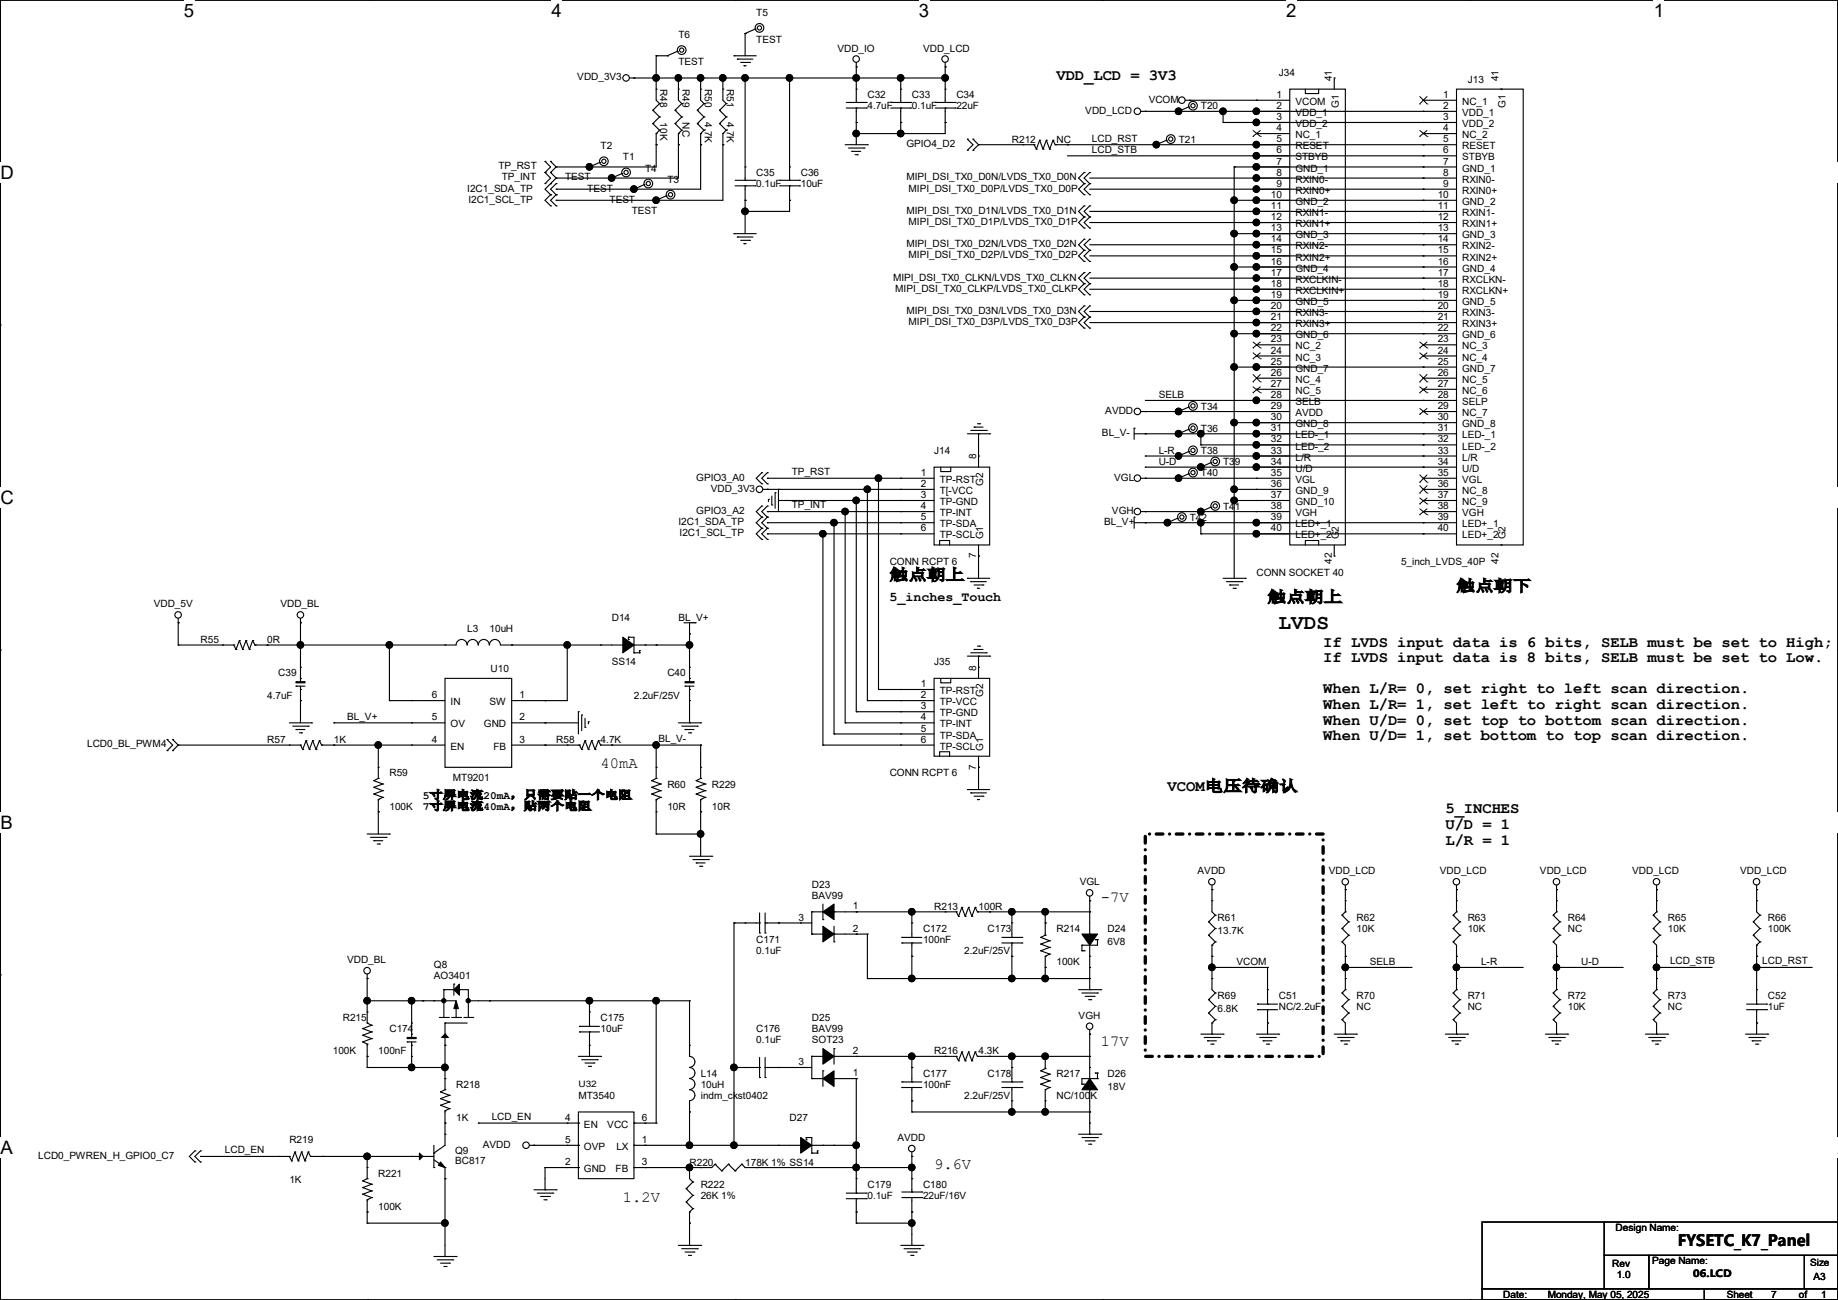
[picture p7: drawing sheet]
<svg xmlns="http://www.w3.org/2000/svg" width="420mm" height="297mm" viewBox="0 0 420 297" stroke-linecap="round" stroke-linejoin="round" font-family="sans-serif">
<defs><g id="words">
<text font-size="4.8" x="292.2" y="143.8">LVDS</text>
<g font-size="4.2">
<text x="42" y="3.9">5</text>
<text x="126" y="3.9">4</text>
<text x="210" y="3.9">3</text>
<text x="293.9" y="3.9">2</text>
<text x="377.9" y="3.9">1</text>
<text x=".1" y="40.9">D</text>
<text x=".1" y="115.1">C</text>
<text x=".1" y="189.4">B</text>
<text x=".1" y="263.6">A</text>
<text x="419.9" y="263.6">A</text>
</g>
<g font-size="3.6">
<text x="241.4" y="18.2">VDD_LCD = 3V3</text>
<text x="203.3" y="132.5">触点朝上</text>
<text x="289.6" y="137.6">触点朝上</text>
<text x="332.8" y="135">触点朝下</text>
<text x="302.4" y="147.7">If LVDS input data is 6 bits, SELB must be set to High;</text>
<text x="302.4" y="151.3">If LVDS input data is 8 bits, SELB must be set to Low.</text>
<text x="302.4" y="158.4">When L/R= 0, set right to left scan direction.</text>
<text x="302.4" y="162">When L/R= 1, set left to right scan direction.</text>
<text x="302.4" y="165.5">When U/D= 0, set top to bottom scan direction.</text>
<text x="302.4" y="169.1">When U/D= 1, set bottom to top scan direction.</text>
<text x="137.2" y="175.6">40mA</text>
<text x="266.8" y="180.8">VCOM电压待确认</text>
<text x="330.3" y="185.8">5_INCHES</text>
<text x="330.3" y="189.4">U/D = 1</text>
<text x="330.3" y="193">L/R = 1</text>
<text x="251.5" y="206">-7V</text>
<text x="251.5" y="239.1">17V</text>
<text x="213.4" y="267">9.6V</text>
<text x="142.3" y="274.6">1.2V</text>
<text x="383.4" y="284.7">FYSETC_K7_Panel</text>
</g>
<text font-size="3" x="203.3" y="137.2">5_inches_Touch</text>
<g font-size="2.5">
<text x="96.6" y="182.5">5寸屏电流20mA，只需要贴一个电阻</text>
<text x="96.6" y="185">7寸屏电流40mA，贴两个电阻</text>
</g>
<g font-size="2.3">
<text x="172.8" y="3.6">T5</text>
<text x="155" y="8.7">T6</text>
<text x="172.8" y="9.7">TEST</text>
<text x="191.4" y="11.8">VDD_IO</text>
<text x="210.9" y="11.8">VDD_LCD</text>
<text x="155" y="14.8">TEST</text>
<text x="292.2" y="17.4">J34</text>
<text x="131.9" y="18.4">VDD_3V3</text>
<text x="150.9" y="20.3" transform="rotate(90 150.9 20.3)">R48</text>
<text x="156" y="20.3" transform="rotate(90 156 20.3)">R49</text>
<text x="161" y="20.3" transform="rotate(90 161 20.3)">R50</text>
<text x="166.1" y="20.3" transform="rotate(90 166.1 20.3)">R51</text>
<text x="198.2" y="22.4">C32</text>
<text x="208.4" y="22.4">C33</text>
<text x="218.5" y="22.4">C34</text>
<text x="262.5" y="23.5">VCOM</text>
<text x="291.7" y="22.4">1</text>
<text x="296" y="24">VCOM</text>
<text x="304.3" y="18.6" transform="rotate(-90 304.3 18.6)">41</text>
<text x="329.8" y="22.4">1</text>
<text x="334.1" y="24">NC_1</text>
<text x="335.4" y="18.9">J13</text>
<text x="342.4" y="18.6" transform="rotate(-90 342.4 18.6)">41</text>
<text x="150.9" y="28" transform="rotate(90 150.9 28)">10K</text>
<text x="156" y="28" transform="rotate(90 156 28)">NC</text>
<text x="161" y="28" transform="rotate(90 161 28)">4.7K</text>
<text x="166.1" y="28" transform="rotate(90 166.1 28)">4.7K</text>
<text x="198.2" y="25">4.7uF</text>
<text x="208.4" y="25">0.1uF</text>
<text x="218.5" y="25">22uF</text>
<text x="248" y="26">VDD_LCD</text>
<text x="274.4" y="25">T20</text>
<text x="291.7" y="24.9">2</text>
<text x="291.7" y="27.4">3</text>
<text x="291.7" y="30">4</text>
<text x="296" y="26.5">VDD_1</text>
<text x="296" y="29">VDD_2</text>
<text x="305.9" y="24.7" transform="rotate(-90 305.9 24.7)">G1</text>
<text x="329.8" y="24.9">2</text>
<text x="329.8" y="27.4">3</text>
<text x="329.8" y="30">4</text>
<text x="334.1" y="26.5">VDD_1</text>
<text x="334.1" y="29">VDD_2</text>
<text x="344" y="24.7" transform="rotate(-90 344 24.7)">G1</text>
<text x="137.3" y="34.1">T2</text>
<text x="207.1" y="33.6">GPIO4_D2</text>
<text x="231.2" y="32.6">R212</text>
<text x="241.4" y="32.6">NC</text>
<text x="249.5" y="32.3">LCD_RST</text>
<text x="249.5" y="34.9">LCD_STB</text>
<text x="269.3" y="32.6">T21</text>
<text x="291.7" y="32.5">5</text>
<text x="291.7" y="35.1">6</text>
<text x="296" y="31.6">NC_1</text>
<text x="296" y="34.1">RESET</text>
<text x="329.8" y="32.5">5</text>
<text x="329.8" y="35.1">6</text>
<text x="334.1" y="31.6">NC_2</text>
<text x="334.1" y="34.1">RESET</text>
<text x="113.9" y="38.7">TP_RST</text>
<text x="114.6" y="41.2">TP_INT</text>
<text x="129.1" y="41.2">TEST</text>
<text x="142.3" y="36.7">T1</text>
<text x="147.4" y="39.2">T4</text>
<text x="152.5" y="41.7">T3</text>
<text x="172.8" y="40.2">C35</text>
<text x="183" y="40.2">C36</text>
<text x="207.1" y="41.2">MIPI_DSI_TX0_D0N/LVDS_TX0_D0N</text>
<text x="291.7" y="37.6">7</text>
<text x="291.7" y="40.1">8</text>
<text x="296" y="36.7">STBYB</text>
<text x="296" y="39.2">GND_1</text>
<text x="296" y="41.7">RXIN0-</text>
<text x="329.8" y="37.6">7</text>
<text x="329.8" y="40.1">8</text>
<text x="334.1" y="36.7">STBYB</text>
<text x="334.1" y="39.2">GND_1</text>
<text x="334.1" y="41.7">RXIN0-</text>
<text x="106.8" y="43.8">I2C1_SDA_TP</text>
<text x="107" y="46.3">I2C1_SCL_TP</text>
<text x="134.2" y="43.8">TEST</text>
<text x="139.3" y="46.3">TEST</text>
<text x="172.8" y="42.8">0.1uF</text>
<text x="183" y="42.8">10uF</text>
<text x="207.6" y="43.8">MIPI_DSI_TX0_D0P/LVDS_TX0_D0P</text>
<text x="290.4" y="45.2">10</text>
<text x="290.4" y="47.8">11</text>
<text x="291.7" y="42.7">9</text>
<text x="296" y="44.3">RXIN0+</text>
<text x="296" y="46.8">GND_2</text>
<text x="328.5" y="45.2">10</text>
<text x="328.5" y="47.8">11</text>
<text x="329.8" y="42.7">9</text>
<text x="334.1" y="44.3">RXIN0+</text>
<text x="334.1" y="46.8">GND_2</text>
<text x="144.4" y="48.9">TEST</text>
<text x="207.1" y="48.9">MIPI_DSI_TX0_D1N/LVDS_TX0_D1N</text>
<text x="207.6" y="51.4">MIPI_DSI_TX0_D1P/LVDS_TX0_D1P</text>
<text x="290.4" y="50.3">12</text>
<text x="290.4" y="52.8">13</text>
<text x="296" y="49.4">RXIN1-</text>
<text x="296" y="51.9">RXIN1+</text>
<text x="328.5" y="50.3">12</text>
<text x="328.5" y="52.8">13</text>
<text x="334.1" y="49.4">RXIN1-</text>
<text x="334.1" y="51.9">RXIN1+</text>
<text x="207.1" y="56.5">MIPI_DSI_TX0_D2N/LVDS_TX0_D2N</text>
<text x="207.6" y="59">MIPI_DSI_TX0_D2P/LVDS_TX0_D2P</text>
<text x="290.4" y="55.4">14</text>
<text x="290.4" y="57.9">15</text>
<text x="296" y="54.4">GND_3</text>
<text x="296" y="57">RXIN2-</text>
<text x="296" y="59.5">RXIN2+</text>
<text x="328.5" y="55.4">14</text>
<text x="328.5" y="57.9">15</text>
<text x="334.1" y="54.4">GND_3</text>
<text x="334.1" y="57">RXIN2-</text>
<text x="334.1" y="59.5">RXIN2+</text>
<text x="204.1" y="64.1">MIPI_DSI_TX0_CLKN/LVDS_TX0_CLKN</text>
<text x="290.4" y="60.5">16</text>
<text x="290.4" y="63">17</text>
<text x="290.4" y="65.5">18</text>
<text x="296" y="62.1">GND_4</text>
<text x="296" y="64.6">RXCLKIN-</text>
<text x="328.5" y="60.5">16</text>
<text x="328.5" y="63">17</text>
<text x="328.5" y="65.5">18</text>
<text x="334.1" y="62.1">GND_4</text>
<text x="334.1" y="64.6">RXCLKN-</text>
<text x="204.6" y="66.6">MIPI_DSI_TX0_CLKP/LVDS_TX0_CLKP</text>
<text x="207.1" y="71.7">MIPI_DSI_TX0_D3N/LVDS_TX0_D3N</text>
<text x="290.4" y="68.1">19</text>
<text x="290.4" y="70.6">20</text>
<text x="296" y="67.1">RXCLKIN+</text>
<text x="296" y="69.7">GND_5</text>
<text x="328.5" y="68.1">19</text>
<text x="328.5" y="70.6">20</text>
<text x="334.1" y="67.1">RXCLKN+</text>
<text x="334.1" y="69.7">GND_5</text>
<text x="207.6" y="74.3">MIPI_DSI_TX0_D3P/LVDS_TX0_D3P</text>
<text x="290.4" y="73.2">21</text>
<text x="290.4" y="75.7">22</text>
<text x="296" y="72.2">RXIN3-</text>
<text x="296" y="74.8">RXIN3+</text>
<text x="296" y="77.3">GND_6</text>
<text x="328.5" y="73.2">21</text>
<text x="328.5" y="75.7">22</text>
<text x="334.1" y="72.2">RXIN3-</text>
<text x="334.1" y="74.8">RXIN3+</text>
<text x="334.1" y="77.3">GND_6</text>
<text x="290.4" y="78.2">23</text>
<text x="290.4" y="80.8">24</text>
<text x="290.4" y="83.3">25</text>
<text x="296" y="79.8">NC_2</text>
<text x="296" y="82.4">NC_3</text>
<text x="328.5" y="78.2">23</text>
<text x="328.5" y="80.8">24</text>
<text x="328.5" y="83.3">25</text>
<text x="334.1" y="79.8">NC_3</text>
<text x="334.1" y="82.4">NC_4</text>
<text x="290.4" y="85.9">26</text>
<text x="290.4" y="88.4">27</text>
<text x="296" y="84.9">GND_7</text>
<text x="296" y="87.5">NC_4</text>
<text x="328.5" y="85.9">26</text>
<text x="328.5" y="88.4">27</text>
<text x="334.1" y="84.9">GND_7</text>
<text x="334.1" y="87.5">NC_5</text>
<text x="252.6" y="94.6">AVDD</text>
<text x="264.8" y="91">SELB</text>
<text x="274.4" y="93.6">T34</text>
<text x="290.4" y="90.9">28</text>
<text x="290.4" y="93.5">29</text>
<text x="296" y="90">NC_5</text>
<text x="296" y="92.5">SELB</text>
<text x="296" y="95.1">AVDD</text>
<text x="328.5" y="90.9">28</text>
<text x="328.5" y="93.5">29</text>
<text x="334.1" y="90">NC_6</text>
<text x="334.1" y="92.5">SELP</text>
<text x="334.1" y="95.1">NC_7</text>
<text x="251.8" y="99.7">BL_V-</text>
<text x="274.4" y="98.6">T36</text>
<text x="290.4" y="96">30</text>
<text x="290.4" y="98.6">31</text>
<text x="290.4" y="101.1">32</text>
<text x="296" y="97.6">GND_8</text>
<text x="296" y="100.2">LED-_1</text>
<text x="328.5" y="96">30</text>
<text x="328.5" y="98.6">31</text>
<text x="328.5" y="101.1">32</text>
<text x="334.1" y="97.6">GND_8</text>
<text x="334.1" y="100.2">LED-_1</text>
<text x="213.5" y="103.7">J14</text>
<text x="223.1" y="104.9" transform="rotate(-90 223.1 104.9)">8</text>
<text x="264.8" y="106.2">U-D</text>
<text x="264.8" y="103.7">L-R</text>
<text x="274.4" y="103.7">T38</text>
<text x="279.5" y="106.3">T39</text>
<text x="290.4" y="103.6">33</text>
<text x="290.4" y="106.2">34</text>
<text x="296" y="102.7">LED-_2</text>
<text x="296" y="105.2">L/R</text>
<text x="296" y="107.8">U/D</text>
<text x="328.5" y="103.6">33</text>
<text x="328.5" y="106.2">34</text>
<text x="334.1" y="102.7">LED-_2</text>
<text x="334.1" y="105.2">L/R</text>
<text x="334.1" y="107.8">U/D</text>
<text x="159.1" y="109.8">GPIO3_A0</text>
<text x="162.4" y="112.4">VDD_3V3</text>
<text x="180.9" y="108.5">TP_RST</text>
<text x="210.4" y="108.7">1</text>
<text x="210.4" y="111.3">2</text>
<text x="210.4" y="113.8">3</text>
<text x="214.7" y="110.3">TP-RST</text>
<text x="214.7" y="112.9">T[-VCC</text>
<text x="224.7" y="111" transform="rotate(-90 224.7 111)">G2</text>
<text x="254.6" y="109.8">VGL</text>
<text x="274.4" y="108.8">T40</text>
<text x="290.4" y="108.7">35</text>
<text x="290.4" y="111.3">36</text>
<text x="290.4" y="113.8">37</text>
<text x="296" y="110.3">VGL</text>
<text x="296" y="112.9">GND_9</text>
<text x="328.5" y="108.7">35</text>
<text x="328.5" y="111.3">36</text>
<text x="328.5" y="113.8">37</text>
<text x="334.1" y="110.3">VGL</text>
<text x="334.1" y="112.9">NC_8</text>
<text x="155" y="120">I2C1_SDA_TP</text>
<text x="159.1" y="117.4">GPIO3_A2</text>
<text x="180.9" y="116.2">TP_INT</text>
<text x="210.4" y="116.3">4</text>
<text x="210.4" y="118.9">5</text>
<text x="214.7" y="115.4">TP-GND</text>
<text x="214.7" y="117.9">TP-INT</text>
<text x="252.3" y="120">BL_V+</text>
<text x="254.1" y="117.4">VGH</text>
<text x="271.9" y="119">T42</text>
<text x="279.5" y="116.4">T41</text>
<text x="290.4" y="116.3">38</text>
<text x="290.4" y="118.9">39</text>
<text x="296" y="115.4">GND_10</text>
<text x="296" y="117.9">VGH</text>
<text x="328.5" y="116.3">38</text>
<text x="328.5" y="118.9">39</text>
<text x="334.1" y="115.4">NC_9</text>
<text x="334.1" y="117.9">VGH</text>
<text x="155.3" y="122.5">I2C1_SCL_TP</text>
<text x="210.4" y="121.4">6</text>
<text x="214.7" y="120.5">TP-SDA</text>
<text x="214.7" y="123">TP-SCL</text>
<text x="224.7" y="123.2" transform="rotate(-90 224.7 123.2)">G1</text>
<text x="290.4" y="121.4">40</text>
<text x="296" y="120.5">LED+_1</text>
<text x="296" y="123">LED+_2</text>
<text x="305.9" y="123.2" transform="rotate(-90 305.9 123.2)">G2</text>
<text x="328.5" y="121.4">40</text>
<text x="334.1" y="120.5">LED+_1</text>
<text x="334.1" y="123">LED+_2</text>
<text x="344" y="123.2" transform="rotate(-90 344 123.2)">G2</text>
<text x="203.3" y="129.1">CONN RCPT 6</text>
<text x="223.1" y="127.5" transform="rotate(-90 223.1 127.5)">7</text>
<text x="287.1" y="131.7">CONN SOCKET 40</text>
<text x="304.3" y="128.8" transform="rotate(-90 304.3 128.8)">42</text>
<text x="320.1" y="129.1">5_inch_LVDS_40P</text>
<text x="342.4" y="128.8" transform="rotate(-90 342.4 128.8)">42</text>
<text x="35.1" y="138.8">VDD_5V</text>
<text x="64.1" y="138.8">VDD_BL</text>
<text x="139.8" y="141.8">D14</text>
<text x="155" y="141.8">BL_V+</text>
<text x="45.8" y="146.9">R55</text>
<text x="61" y="146.9">0R</text>
<text x="106.8" y="144.4">L3</text>
<text x="111.9" y="144.4">10uH</text>
<text x="63.6" y="154.5">C39</text>
<text x="112.1" y="153.5">U10</text>
<text x="139.8" y="152">SS14</text>
<text x="152.5" y="154.5">C40</text>
<text x="213.5" y="152">J35</text>
<text x="223.1" y="153.2" transform="rotate(-90 223.1 153.2)">8</text>
<text x="61" y="159.6">4.7uF</text>
<text x="98.6" y="159.5">6</text>
<text x="103" y="161.1">IN</text>
<text x="111.9" y="161.1">SW</text>
<text x="118.7" y="159.5">1</text>
<text x="144.9" y="159.6">2.2uF/25V</text>
<text x="210.4" y="157">1</text>
<text x="210.4" y="159.5">2</text>
<text x="214.7" y="158.6">TP-RST</text>
<text x="214.7" y="161.1">TP-VCC</text>
<text x="224.7" y="159.3" transform="rotate(-90 224.7 159.3)">G2</text>
<text x="79.3" y="164.4">BL_V+</text>
<text x="98.6" y="164.6">5</text>
<text x="103" y="166.2">OV</text>
<text x="110.6" y="166.2">GND</text>
<text x="118.7" y="164.6">2</text>
<text x="210.4" y="162.1">3</text>
<text x="210.4" y="164.6">4</text>
<text x="210.4" y="167.1">5</text>
<text x="214.7" y="163.7">TP-GND</text>
<text x="214.7" y="166.2">TP-INT</text>
<text x="19.9" y="170.8">LCD0_BL_PWM4</text>
<text x="61" y="169.8">R57</text>
<text x="76.3" y="169.8">1K</text>
<text x="98.6" y="169.7">4</text>
<text x="103" y="171.3">EN</text>
<text x="112.7" y="171.3">FB</text>
<text x="118.7" y="169.7">3</text>
<text x="127.1" y="169.8">R58</text>
<text x="137.3" y="169.8">4.7K</text>
<text x="150.5" y="169.5">BL_V-</text>
<text x="210.4" y="169.7">6</text>
<text x="214.7" y="168.7">TP-SDA</text>
<text x="214.7" y="171.3">TP-SCL</text>
<text x="224.7" y="171.5" transform="rotate(-90 224.7 171.5)">G1</text>
<text x="89" y="177.4">R59</text>
<text x="103.5" y="178.4">MT9201</text>
<text x="152.5" y="179.9">R60</text>
<text x="162.7" y="179.9">R229</text>
<text x="203.3" y="177.4">CONN RCPT 6</text>
<text x="223.1" y="175.8" transform="rotate(-90 223.1 175.8)">7</text>
<text x="89" y="185">100K</text>
<text x="152.5" y="185">10R</text>
<text x="162.7" y="185">10R</text>
<text x="185.5" y="202.8">D23</text>
<text x="246.7" y="202.3">VGL</text>
<text x="273.7" y="199.7">AVDD</text>
<text x="303.6" y="199.7">VDD_LCD</text>
<text x="329" y="199.7">VDD_LCD</text>
<text x="351.9" y="199.7">VDD_LCD</text>
<text x="373" y="199.7">VDD_LCD</text>
<text x="397.6" y="199.7">VDD_LCD</text>
<text x="185.5" y="205.3">BAV99</text>
<text x="194.9" y="207.8">1</text>
<text x="213.5" y="207.9">R213</text>
<text x="223.6" y="207.9">100R</text>
<text x="172.8" y="215.5">C171</text>
<text x="182.5" y="210.3">3</text>
<text x="194.9" y="212.9">2</text>
<text x="210.9" y="212.9">C172</text>
<text x="210.9" y="215.5">100nF</text>
<text x="225.7" y="212.9">C173</text>
<text x="241.4" y="212.9">R214</text>
<text x="253.1" y="212.9">D24</text>
<text x="253.1" y="216">6V8</text>
<text x="278.2" y="210.4">R61</text>
<text x="278.2" y="213.4">13.7K</text>
<text x="310" y="210.4">R62</text>
<text x="310" y="212.9">10K</text>
<text x="335.4" y="210.4">R63</text>
<text x="335.4" y="212.9">10K</text>
<text x="358.2" y="210.4">R64</text>
<text x="358.2" y="212.9">NC</text>
<text x="381.1" y="210.4">R65</text>
<text x="381.1" y="212.9">10K</text>
<text x="404" y="210.4">R66</text>
<text x="404" y="212.9">100K</text>
<text x="79.3" y="220">VDD_BL</text>
<text x="99.2" y="221.1">Q8</text>
<text x="172.8" y="218">0.1uF</text>
<text x="220.3" y="218">2.2uF/25V</text>
<text x="241.4" y="220.6">100K</text>
<text x="282.6" y="220.5">VCOM</text>
<text x="313" y="220.5">SELB</text>
<text x="338.4" y="220.5">L-R</text>
<text x="361.3" y="220.5">U-D</text>
<text x="381.6" y="220.3">LCD_STB</text>
<text x="402.7" y="220.3">LCD_RST</text>
<text x="99.2" y="223.6">AO3401</text>
<text x="78.3" y="233.3">R215</text>
<text x="137.3" y="233.3">C175</text>
<text x="185.5" y="233.3">D25</text>
<text x="246.5" y="232.7">VGH</text>
<text x="278.2" y="228.2">R69</text>
<text x="278.2" y="231.2">6.8K</text>
<text x="292.2" y="228.2">C51</text>
<text x="292.2" y="230.7">NC/2.2uF</text>
<text x="310" y="228.2">R70</text>
<text x="310" y="230.7">NC</text>
<text x="335.4" y="228.2">R71</text>
<text x="335.4" y="230.7">NC</text>
<text x="358.2" y="228.2">R72</text>
<text x="358.2" y="230.7">10K</text>
<text x="381.1" y="228.2">R73</text>
<text x="381.1" y="230.7">NC</text>
<text x="404" y="228.2">C52</text>
<text x="404" y="230.7">1uF</text>
<text x="89" y="235.8">C174</text>
<text x="137.3" y="235.8">10uF</text>
<text x="172.8" y="235.8">C176</text>
<text x="172.8" y="238.3">0.1uF</text>
<text x="185.5" y="235.8">BAV99</text>
<text x="185.5" y="238.3">SOT23</text>
<text x="76" y="240.9">100K</text>
<text x="86.4" y="240.9">100nF</text>
<text x="160.1" y="246">L14</text>
<text x="182.5" y="243.3">3</text>
<text x="194.9" y="245.9">1</text>
<text x="194.9" y="240.8">2</text>
<text x="210.9" y="246">C177</text>
<text x="213.5" y="240.9">R216</text>
<text x="223.6" y="240.9">4.3K</text>
<text x="225.7" y="246">C178</text>
<text x="241.4" y="246">R217</text>
<text x="253.1" y="246">D26</text>
<text x="104.2" y="248.5">R218</text>
<text x="132.2" y="251">MT3540</text>
<text x="160.1" y="248.5">10uH</text>
<text x="160.1" y="251">indm_ckst0402</text>
<text x="210.9" y="248.5">100nF</text>
<text x="220.3" y="251">2.2uF/25V</text>
<text x="241.4" y="251">NC/100K</text>
<text x="253.1" y="249">18V</text>
<text x="104.2" y="256.1">1K</text>
<text x="112.4" y="255.9">LCD_EN</text>
<text x="129.1" y="256">4</text>
<text x="133.4" y="257.6">EN</text>
<text x="138.8" y="257.6">VCC</text>
<text x="146.7" y="256">6</text>
<text x="180.4" y="256.1">D27</text>
<text x="51.4" y="263.5">LCD_EN</text>
<text x="66.1" y="261.2">R219</text>
<text x="104" y="263.7">Q9</text>
<text x="110.3" y="262.2">AVDD</text>
<text x="129.1" y="261.1">5</text>
<text x="133.4" y="262.7">OVP</text>
<text x="140.9" y="262.7">LX</text>
<text x="146.7" y="261.1">1</text>
<text x="205.1" y="260.7">AVDD</text>
<text x="8.7" y="264.8">LCD0_PWREN_H_GPIO0_C7</text>
<text x="86.4" y="268.8">R221</text>
<text x="104" y="266">BC817</text>
<text x="129.1" y="266.2">2</text>
<text x="133.4" y="267.8">GND</text>
<text x="140.7" y="267.8">FB</text>
<text x="146.7" y="266.2">3</text>
<text x="157.6" y="266.3">R220</text>
<text x="170.3" y="266.3">178K 1% SS14</text>
<text x="66.1" y="270.3">1K</text>
<text x="160.1" y="271.4">R222</text>
<text x="160.1" y="273.9">26K 1%</text>
<text x="198.2" y="271.4">C179</text>
<text x="198.2" y="273.9">0.1uF</text>
<text x="210.9" y="271.4">C180</text>
<text x="210.9" y="273.9">22uF/16V</text>
<text x="86.4" y="276.4">100K</text>
<text x="369.2" y="281.3">Design Name:</text>
<text x="368.4" y="289.4">Rev</text>
<text x="369.4" y="291.9">1.0</text>
<text x="377.6" y="288.9">Page Name:</text>
<text x="386.9" y="291.8">06.LCD</text>
<text x="413.6" y="289.1">Size</text>
<text x="414.4" y="292.4">A3</text>
<text x="343.5" y="296.5">Date:</text>
<text x="353.7" y="296.5">Monday, May 05, 2025</text>
<text x="394.6" y="296.5">Sheet</text>
<text x="404.7" y="296.5">7</text>
<text x="411.1" y="296.5">of</text>
<text x="416.2" y="296.5">1</text>
</g>
<text font-size="2" x="132.2" y="248.3">U32</text>
</g></defs>
<path d="M.1 0h419.8v297h-419.8z" fill="none" stroke="#000" stroke-width=".25"/>
<path d="M42 0h2.4v4.8h-2.4z" fill="#fff"/>
<path d="M84 0h.1M84 297h.1" fill="none" stroke="#000" stroke-width=".25"/>
<path d="M126 0h2.4v4.8h-2.4z" fill="#fff"/>
<path d="M168 0h.1M168 297h.1" fill="none" stroke="#000" stroke-width=".25"/>
<path d="M210 0h2.3v4.8h-2.3z" fill="#fff"/>
<path d="M252 0h.1M252 297h.1" fill="none" stroke="#000" stroke-width=".25"/>
<path d="M293.9 0h2.4v4.8h-2.4z" fill="#fff"/>
<path d="M336 0h.1M336 297h.1" fill="none" stroke="#000" stroke-width=".25"/>
<g fill="#fff">
<path d="M377.9 0h2.4v4.8h-2.4z"/>
<path d="M.1 37.1h3v4.8h-3z"/>
<path d="M419.9 37.1l.1 4.8z"/>
<path d="M.1 111.3h3v4.8h-3z"/>
<path d="M419.9 111.3l.1 4.8z"/>
</g>
<path d="M.1 74.3h.1M419.9 74.3h.1" fill="none" stroke="#000" stroke-width=".25"/>
<g fill="#fff">
<path d="M.1 185.6h2.8v4.7h-2.8z"/>
<path d="M419.9 185.6l.1 4.7z"/>
</g>
<path d="M.1 148.5h.1M419.9 148.5h.1" fill="none" stroke="#000" stroke-width=".25"/>
<g fill="#fff">
<path d="M0 259.8h2.9v4.7h-2.9z"/>
<path d="M419.9 259.8h.1v4.7h-.1z"/>
</g>
<g fill="none" stroke="#000" stroke-width=".25">
<path d="M143.8 17.8h72.2M144.9 17.8h.1M149.9 17.8h.1M149.9 12.7h.1M149.9 12.7h2.6M149.9 12.7v10.2l.8 .8M152.5 12.7h.1M154.8 11.7h.1M154.8 11.7l-2.3 1M155 17.8h.1M155 17.8v5.1l.8 .8M160.1 17.8h.1"/>
<path d="M160.1 17.8v5.1l.8 .8M165.2 17.8h.1M165.2 17.8v5.1l.7 .8M167.7 12.7h.1M167.7 12.7h5.1M168.5 13.5h.1M168.5 13.5h3.5M169.2 14.3h2.1M170 15h.1M170 15h.5M170.3 7.7h.1M170.3 17.8h.1"/>
<path d="M170.3 7.7v5M170.3 17.8v23.4M171.3 14.3h.1M172.6 6.6h.1M172.6 6.6l-2.3 1.1M180.4 17.8h.1M180.4 17.8v23.4M195.7 15.3h.1M195.7 17.8h.1M195.7 14.3v9.1M205.8 17.8h.1M205.8 17.8v5.6"/>
<path d="M216 15.3h.1M216 17.8h.1M216 14.3v9.1M304.9 17.8h.1M304.9 17.8v2.6M124.5 39.4h.1M124.5 36.9h.1M124.5 36.9l1.3 1.2-1.3 1.3M124.5 39.4l1.3 1.3-1.3 1.3M125.8 36.9h.1M125.8 39.4h.1M125.8 36.9l1.3 1.2"/>
<path d="M125.8 39.4l1.3 1.3M127.1 38.1h.1M127.1 38.1l-1.3 1.3M134.7 38.1h.1M137 37.1h.1M137 37.1l-2.3 1M142.1 39.7h.1M142.1 39.7l-2.3 1M149.2 25.2h.1M149.2 28.2h.1M149.2 25.2l1.5 1.5M149.2 28.2l1.5 1.6"/>
<path d="M149.9 30.5h.1M149.9 20.4h.1M149.9 33.1h.1M149.9 30.5v7.6h-22.8M150.7 23.7h.1M150.7 26.7h.1M150.7 29.8h.1M150.7 23.7l-1.5 1.5M150.7 26.7l-1.5 1.5M150.7 29.8l-.8 .7M154.3 25.2h.1M154.3 28.2h.1"/>
<path d="M154.3 25.2l1.5 1.5M154.3 28.2l1.5 1.6M155 30.5h.1M155 20.4h.1M155 33.1h.1M155 30.5v10.2h-27.9M155.8 23.7h.1M155.8 26.7h.1M155.8 29.8h.1M155.8 23.7l-1.5 1.5M155.8 26.7l-1.5 1.5M155.8 29.8l-.8 .7"/>
<path d="M159.3 25.2h.1M159.3 28.2h.1M159.3 25.2l1.6 1.5M159.3 28.2l1.6 1.6M160.1 30.5h.1M160.1 20.4h.1M160.1 33.1h.1M160.1 30.5v12.7h-33M160.9 23.7h.1M160.9 26.7h.1M160.9 29.8h.1M160.9 23.7l-1.6 1.5"/>
<path d="M160.9 26.7l-1.6 1.5M160.9 29.8l-.8 .7M164.4 25.2h.1M164.4 28.2h.1M164.4 25.2l1.5 1.5M164.4 28.2l1.5 1.6M165.2 30.5h.1M165.2 20.4h.1M165.2 33.1h.1M165.2 30.5v15.3h-38.1M165.9 23.7h.1M165.9 26.7h.1"/>
<path d="M165.9 29.8h.1M165.9 23.7l-1.5 1.5M165.9 26.7l-1.5 1.5M165.9 29.8l-.7 .7M170.3 38.1h.1M180.4 38.1h.1M193.1 33.1h5.1M193.4 24.7h4.6M193.4 23.4h4.6M193.9 33.8h3.5M194.6 34.6h.1M194.6 34.6h2.1"/>
<path d="M195.4 35.3h.5M195.7 23.4h.1M195.7 24.7h.1M195.7 20.4h.1M195.7 28h.1M195.7 30.5h.1M195.7 24.7v8.4M195.9 35.3h.1M197.4 33.8h.1M198 24.7h.1M198 23.4h.1M198.2 33.1h.1"/>
<path d="M203.5 24.7h4.6M203.5 23.4h4.6M205.8 23.4h.1M205.8 24.7h.1M205.8 20.4h.1M205.8 28h.1M205.8 30.5h.1M205.8 24.7v5.8M208.1 24.7h.1M208.1 23.4h.1M213.7 24.7h4.6M213.7 23.4h4.6"/>
<path d="M216 23.4h.1M216 24.7h.1M216 20.4h.1M216 28h.1M216 24.7v5.8h-20.3M218.3 24.7h.1M218.3 23.4h.1M221.1 34.3h.1M221.1 31.8h.1M221.1 31.8l1.2 1.3-1.2 1.2M222.3 31.8h.1M222.3 34.3h.1"/>
<path d="M222.3 31.8l1.3 1.3M223.6 33.1h.1M223.6 33.1h12.7M223.6 33.1l-1.3 1.2M233.8 33.1h.1M236.3 33.1h.1M236.3 33.1l.5 1M236.8 34.1h.1M237.6 32h.1M237.6 32l.7 2.1M237.6 32l-.8 2.1M238.3 34.1h.1"/>
<path d="M239.1 32h.1M239.1 32l.8 2.1M239.1 32l-.8 2.1M239.9 34.1h.1M240.6 32h.1M240.6 32l.5 1.1M240.6 32l-.7 2.1M241.1 33.1h.1M241.1 33.1h91.7M243.9 33.1h.1M243.9 35.6h88.9M247.7 39.4h.1"/>
<path d="M247.7 39.4l-1.2 1.3 1.2 1.3M249 39.4h.1M249 39.4l-1.3 1.3 1.3 1.3M260.7 25.4h72.1M261.7 25.4h.1M264.2 33.1h.1M266.5 32h.1M266.5 32l-2.3 1.1M269.3 25.4h.1M270.8 22.9h23.9M271.6 24.4h.1M271.6 24.4l-2.3 1"/>
<path d="M271.9 22.9h.1M279.5 25.4h.1M279.5 25.4v2.6h53.3M282 38.1h.1M282 38.1h50.8M282 38.1v94M287.1 22.9h.1M287.1 25.4h.1M287.1 28h.1M287.1 30.5h.1M287.1 33.1h.1M287.1 35.6h.1"/>
<path d="M287.1 38.1h.1M287.1 30.5h7.6M294.7 20.4h12.7v104.1h-12.7zM298.3 20.4v1h3v-1M325.2 22.9h.1M325.2 25.4h.1M325.2 28h.1M325.2 30.5h.1M325.2 33.1h.1M325.2 35.6h.1M325.2 38.1h.1M325.2 22.9h7.6"/>
<path d="M325.2 30.5h7.6M332.8 20.4h15.3v104.1h-15.3zM343 20.4h.1M124.5 42h.1M125.8 42h.1M125.8 47h.1M125.8 44.5h.1M125.8 44.5l-1.3 1.3 1.3 1.2M127.1 47h.1M127.1 44.5h.1M127.1 42h.1M127.1 40.7h.1"/>
<path d="M127.1 43.2h.1M127.1 45.8h.1M127.1 40.7l-2.6 2.5 1.3 1.3M127.1 44.5l-1.3 1.3 1.3 1.2M127.1 42l-1.3 1.2 1.3 1.3M139.8 40.7h.1M144.9 43.2h.1M147.2 42.2h.1M147.2 42.2l-2.3 1M149.9 45.8h.1M152.2 44.7h.1M152.2 44.7l-2.3 1.1"/>
<path d="M167.7 53.4h.1M167.7 53.4h5.1M168 42.5h4.6M168 41.2h4.6M168.5 54.1h.1M168.5 54.1h3.5M169.2 54.9h2.1M170 55.7h.1M170 55.7h.5M170.3 41.2h.1M170.3 42.5h.1M170.3 45.8h.1"/>
<path d="M170.3 48.3h.1M170.3 42.5v10.9M171.3 54.9h.1M172.6 42.5h.1M172.6 41.2h.1M178.1 42.5h4.6M178.1 41.2h4.6M180.4 41.2h.1M180.4 42.5h.1M180.4 45.8h.1M180.4 42.5v5.8h-10.1M182.7 42.5h.1"/>
<path d="M182.7 41.2h.1M247.7 42h.1M247.7 44.5h.1M247.7 49.6h.1M247.7 47h.1M247.7 52.1h.1M247.7 57.2h.1M247.7 54.7h.1M247.7 59.7h.1M247.7 42l-1.2 1.2 1.2 1.3M247.7 47l-1.2 1.3 1.2 1.3M247.7 49.6l-1.2 1.2 1.2 1.3"/>
<path d="M247.7 54.7l-1.2 1.2 1.2 1.3M247.7 57.2l-1.2 1.3 1.2 1.2M249 42h.1M249 44.5h.1M249 49.6h.1M249 47h.1M249 52.1h.1M249 57.2h.1M249 54.7h.1M249 59.7h.1M249 42l-1.3 1.2 1.3 1.3M249 47l-1.3 1.3 1.3 1.3"/>
<path d="M249 49.6l-1.3 1.2 1.3 1.3M249 54.7l-1.3 1.2 1.3 1.3M249 57.2l-1.3 1.3 1.3 1.2M249 40.7h83.8M249 43.2h83.8M249 48.3h83.8M249 50.8h83.8M249 55.9h83.8M249 58.5h83.8M282 45.8h.1M282 53.4h.1M282 53.4h50.8"/>
<path d="M282 45.8h50.8M287.1 40.7h.1M287.1 43.2h.1M287.1 45.8h.1M287.1 48.3h.1M287.1 50.8h.1M287.1 53.4h.1M287.1 55.9h.1M287.1 58.5h.1M325.2 40.7h.1M325.2 43.2h.1M325.2 45.8h.1"/>
<path d="M325.2 48.3h.1M325.2 50.8h.1M325.2 53.4h.1M325.2 55.9h.1M325.2 58.5h.1M247.7 64.8h.1M247.7 62.3h.1M247.7 67.4h.1M247.7 72.4h.1M247.7 69.9h.1M247.7 75h.1M247.7 62.3l-1.2 1.2 1.2 1.3"/>
<path d="M247.7 64.8l-1.2 1.3 1.2 1.3M247.7 69.9l-1.2 1.3 1.2 1.2M247.7 72.4l-1.2 1.3 1.2 1.3M249 64.8h.1M249 62.3h.1M249 67.4h.1M249 72.4h.1M249 69.9h.1M249 75h.1M249 62.3l-1.3 1.2 1.3 1.3M249 64.8l-1.3 1.3 1.3 1.3M249 69.9l-1.3 1.3 1.3 1.2"/>
<path d="M249 72.4l-1.3 1.3 1.3 1.3M249 63.5h83.8M249 66.1h83.8M249 71.2h83.8M249 73.7h83.8M282 76.2h.1M282 61h.1M282 68.6h.1M282 61h50.8M282 68.6h50.8M282 76.2h50.8M287.1 61h.1"/>
<path d="M287.1 63.5h.1M287.1 66.1h.1M287.1 68.6h.1M287.1 71.2h.1M287.1 73.7h.1M287.1 76.2h.1M287.1 78.8h.1M287.1 78.8h7.6M325.2 61h.1M325.2 63.5h.1M325.2 66.1h.1M325.2 68.6h.1"/>
<path d="M325.2 71.2h.1M325.2 73.7h.1M325.2 76.2h.1M325.2 78.8h.1M325.2 78.8h7.6M221.1 99.1h5M221.8 98.3h3.6M222.6 97.6h.1M222.6 97.6h2M223.4 96.8h.5M223.6 99.1h.1M223.6 99.1v7.6"/>
<path d="M223.9 96.8h.1M225.4 98.3h.1M226.1 99.1h.1M259.2 97.8h.1M259.2 99.1h73.6M259.2 97.8v2.6M260.7 94h34M261.7 99.1h.1M261.7 94h.1M261.7 91.5h71.1M269.3 99.1h.1M269.3 94h.1"/>
<path d="M271.6 98.1h.1M271.6 93h.1M271.6 98.1l-2.3 1M271.6 93l-2.3 1M274.4 99.1h.1M274.4 99.1v2.5M282 96.6h.1M282 83.9h.1M282 83.9h50.8M282 96.6h50.8M287.1 81.3h.1M287.1 83.9h.1"/>
<path d="M287.1 86.4h.1M287.1 88.9h.1M287.1 91.5h.1M287.1 94h.1M287.1 96.6h.1M287.1 99.1h.1M287.1 81.3h7.6M287.1 86.4h7.6M287.1 88.9h7.6M325.2 81.3h.1M325.2 83.9h.1M325.2 86.4h.1"/>
<path d="M325.2 88.9h.1M325.2 91.5h.1M325.2 94h.1M325.2 96.6h.1M325.2 99.1h.1M325.2 94h7.6M325.2 81.3h7.6M325.2 86.4h7.6M325.2 88.9h7.6M174.1 110.5h.1M174.1 108h.1M174.1 118.2h.1"/>
<path d="M174.1 115.6h.1M174.1 108l-1.3 1.3 1.3 1.2M174.1 115.6l-1.3 1.3 1.3 1.3M174.1 118.2l-1.3 1.2 1.3 1.3M174.3 111.8h39.1M175.3 111.8h.1M175.3 110.5h.1M175.3 108h.1M175.3 118.2h.1M175.3 115.6h.1M175.3 109.3h.1M175.3 116.9h.1"/>
<path d="M175.3 119.4h.1M175.3 119.4h38.1M175.3 109.3h38.1M175.3 116.9h38.1M175.3 108l-1.2 1.3 1.2 1.2M175.3 115.6l-1.2 1.3 1.2 1.3M175.3 118.2l-1.2 1.2 1.2 1.3M175.6 114.1h.1M175.6 114.1v.5M176.4 115.4h.1M176.4 113.3v2.1M177.1 112.6h.1"/>
<path d="M177.1 112.6v3.5M177.9 111.8h.1M177.9 114.3h.1M177.9 111.8v5.1M177.9 114.3h35.5M190.6 119.4h.1M190.6 119.4v48.3M193.1 116.9h.1M193.1 116.9v48.2M195.7 114.3h.1M195.7 114.3v48.3M198.2 111.8h.1"/>
<path d="M198.2 111.8v48.3M200.7 109.3h.1M200.7 109.3v48.2M205.8 109.3h.1M205.8 111.8h.1M205.8 114.3h.1M205.8 116.9h.1M205.8 119.4h.1M213.4 106.7h12.7v17.8h-12.7zM215 106.7v1h2.3v-1M223.6 104.2h.1M259.2 118.2h.1"/>
<path d="M259.2 118.2v2.5M259.2 119.4h73.6M260.7 109.3h34M260.7 116.9h34M261.7 119.4h.1M261.7 109.3h.1M261.7 116.9h.1M261.7 106.7h.1M261.7 104.2h.1M261.7 104.2h71.1M261.7 106.7h71.1M266.8 119.4h.1"/>
<path d="M269.1 118.4h.1M269.1 118.4l-2.3 1M269.3 104.2h.1M269.3 109.3h.1M271.6 103.2h.1M271.6 108.2h.1M271.6 103.2l-2.3 1M271.6 108.2l-2.3 1.1M274.4 106.7h.1M274.4 116.9h.1M274.4 119.4h.1M274.4 101.6h.1"/>
<path d="M274.4 101.6h58.4M274.4 119.4v2.6M276.7 105.7h.1M276.7 115.9h.1M276.7 105.7l-2.3 1M276.7 115.9l-2.3 1M282 111.8h.1M282 114.3h.1M282 111.8h12.7M282 114.3h12.7M287.1 101.6h.1M287.1 104.2h.1"/>
<path d="M287.1 106.7h.1M287.1 109.3h.1M287.1 111.8h.1M287.1 114.3h.1M287.1 116.9h.1M287.1 119.4h.1M325.2 101.6h.1M325.2 104.2h.1M325.2 106.7h.1M325.2 109.3h.1M325.2 111.8h.1M325.2 114.3h.1"/>
<path d="M325.2 116.9h.1M325.2 119.4h.1M325.2 109.3h7.6M325.2 116.9h7.6M325.2 111.8h7.6M325.2 114.3h7.6M174.1 123.2h.1M174.1 120.7h.1M174.1 120.7l-1.3 1.3 1.3 1.2M175.3 123.2h.1M175.3 120.7h.1M175.3 122h.1"/>
<path d="M175.3 120.7l-1.2 1.3 1.2 1.2M175.3 122h38.1M188 122h.1M188 122v48.2M205.8 122h.1M214.7 124.5v-1h2.3v1M221.1 132.1h.1M221.1 132.1h5M221.8 132.9h.1M221.8 132.9h3.6M222.6 133.6h2M223.4 134.4h.1"/>
<path d="M223.4 134.4h.5M223.6 127h.1M223.6 124.5v7.6M224.6 133.6h.1M274.4 122h.1M274.4 122h58.4M279.5 132.1h5.1M280.2 132.9h3.6M281 133.6h.1M281 133.6h2M281.8 134.4h.5M282.3 134.4h.1"/>
<path d="M283.8 132.9h.1M284.6 132.1h.1M287.1 122h.1M298.3 124.5v-1h3v1M304.9 127h.1M304.9 124.5v2.5M325.2 122h.1M343 124.5h.1M40.7 142.3h.1M40.7 147.4h.1M40.7 141.3v6.1M40.7 147.4h12.7"/>
<path d="M50.9 147.4h.1M53.4 147.4h.1M53.4 147.4l.5 1M53.9 148.4h.1M54.7 146.3h.1M54.7 146.3l.8 2.1M54.7 146.3l-.8 2.1M55.5 148.4h.1M56.2 146.3h.1M56.2 146.3l.8 2.1M56.2 146.3l-.7 2.1M57 148.4h.1"/>
<path d="M57.7 146.3h.1M57.7 146.3l.6 1.1M57.7 146.3l-.7 2.1M58.3 147.4h.1M58.3 147.4h45.9a1.25 1.25 0 0 1 1.3-1.3 1.25 1.25 0 0 1 1.2 1.3M61 147.4h.1M67.6 156.8h.1M67.6 156.8h2.1M68.7 142.3h.1M68.7 157.5h.1M68.7 155h.1M68.7 152.4h.1"/>
<path d="M68.7 147.4h.1M68.7 141.3v14.4M68.7 156.8v8.3M89 147.4h.1M89 147.4v12.7M101.7 155h15.2v20.3h-15.2zM101.7 147.4h.1M106.8 147.4a1.25 1.25 0 0 1 1.2-1.3 1.25 1.25 0 0 1 1.3 1.3 1.27 1.27 0 0 1 1.2-1.3 1.27 1.27 0 0 1 1.3 1.3M111.8 147.4a1.25 1.25 0 0 1 1.3-1.3 1.25 1.25 0 0 1 1.2 1.3h28M116.9 147.4h.1M129.6 147.4h.1M129.6 147.4v12.7h-12.7"/>
<path d="M137.2 147.4h.1M142.3 147.4h.1M143.6 145.6h.1M143.6 146.1h.1M143.6 145.6h1.3v3.5M143.6 145.6v.5M144.9 149.1h.1M144.9 149.1h1.2M144.9 147.4h12.7M146.1 149.1h.1M146.1 148.6h.1M146.1 148.6v.5"/>
<path d="M147.4 147.4h.1M149.9 147.4h.1M156.3 142.3h2.5M156.5 156.8h.1M156.5 156.8h2.1M157.6 144.8h.1M157.6 157.5h.1M157.6 155h.1M157.6 152.4h.1M157.6 147.4h.1M157.6 142.3v13.4M157.6 156.8v8.3"/>
<path d="M158.8 142.3h.1M200.7 157.5h.1M200.7 157.5h12.7M205.8 157.5h.1M213.4 155h12.7v17.8h-12.7zM215 155v1h2.3v-1M221.1 149.9h5M221.8 149.1h3.6M222.6 148.4h.1M222.6 148.4h2M223.4 147.6h.5M223.6 152.4h.1"/>
<path d="M223.6 149.9h.1M223.6 149.9v5.1M223.9 147.6h.1M225.4 149.1h.1M226.1 149.9h.1M38.2 171.5h.1M38.2 169h.1M38.2 169l1.3 1.2-1.3 1.3M39.5 169h.1M39.5 171.5h.1M39.5 169l1.2 1.2M40.7 170.2h.1"/>
<path d="M40.7 170.2l-1.2 1.3M40.7 170.2h28M66.1 170.2h.1M66.1 165.1h5.1M66.9 165.9h3.5M67.6 166.7h.1M67.6 166.7h2.1M68.4 167.4h.5M68.7 170.2h.1M68.7 160.1h.1M68.7 170.2l.5 1M68.9 167.4h.1"/>
<path d="M69.2 171.2h.1M69.9 169.2h.1M69.9 169.2l.8 2M69.9 169.2l-.7 2M70.4 165.9h.1M70.7 171.2h.1M71.2 165.1h.1M71.5 169.2h.1M71.5 169.2l.7 2M71.5 169.2l-.8 2M72.2 171.2h.1M73 169.2h.1"/>
<path d="M73 169.2l.5 1M73 169.2l-.8 2M73.5 170.2h.1M73.5 170.2h28.2M76.3 170.2h.1M76.3 165.1h.1M76.3 165.1h25.4M85.4 179.9h.1M85.4 178.4h.1M85.4 179.9l2.1 .7M85.4 178.4l2.1 .7M86.4 177.8h.1"/>
<path d="M86.4 175.3h.1M86.4 170.2h.1M86.4 177.8l-1 .6M86.4 170.2v7.6M87.5 179.1h.1M87.5 179.1l-2.1 .8M89 160.1h.1M89 160.1h12.7M94.1 170.2h.1M94.1 165.1h.1M94.1 160.1h.1M116.9 165.1h15.3"/>
<path d="M116.9 170.2h15.5M124.5 160.1h.1M124.5 165.1h.1M124.5 170.2h.1M129.6 170.2h.1M132.2 162.6h.1M132.2 162.6v5.1M132.4 170.2h.1M132.4 170.2l.5 1M132.9 163.4h.1M132.9 171.2h.1M132.9 163.4v3.5"/>
<path d="M133.7 166.2h.1M133.7 169.2h.1M133.7 164.1v2.1M133.7 169.2l-.8 2M133.7 169.2l.8 2M134.5 164.9h.1M134.5 171.2h.1M134.5 164.9v.5M135.2 169.2h.1M135.2 169.2l-.7 2M135.2 169.2l.8 2M136 171.2h.1"/>
<path d="M136.7 169.2h.1M136.7 169.2l-.7 2M136.7 169.2l.5 1M137.2 170.2h.1M137.2 170.2h22.9M139.8 170.2h.1M148.9 179.9h.1M148.9 178.4h.1M148.9 179.9l2.1 .7M148.9 178.4l2.1 .7M149.9 177.8h.1M149.9 175.3h.1"/>
<path d="M149.9 170.2h.1M149.9 177.8l-1 .6M149.9 170.2v7.6M151 179.1h.1M151 179.1l-2.1 .8M155 165.1h5.1M155.8 165.9h3.5M156.5 166.7h.1M156.5 166.7h2.1M157.3 167.4h.5M157.6 160.1h.1M157.6 165.1h.1"/>
<path d="M157.8 167.4h.1M159.1 179.9h.1M159.1 178.4h.1M159.1 179.9l2 .7M159.1 178.4l2 .7M159.3 165.9h.1M160.1 165.1h.1M160.1 177.8h.1M160.1 175.3h.1M160.1 170.2h.1M160.1 177.8l-1 .6M160.1 170.2v7.6"/>
<path d="M161.1 179.1h.1M161.1 179.1l-2 .8M188 170.2h.1M188 170.2h25.4M190.6 167.7h.1M190.6 167.7h22.8M193.1 165.1h.1M193.1 165.1h20.3M195.7 162.6h.1M195.7 162.6h17.7M198.2 160.1h.1M198.2 160.1h15.2"/>
<path d="M205.8 160.1h.1M205.8 162.6h.1M205.8 165.1h.1M205.8 167.7h.1M205.8 170.2h.1M214.7 172.8v-1.1h2.3v1.1M223.6 175.3h.1M223.6 172.8v7.6M83.9 190.5h5.1M84.7 191.3h3.5M85.4 192.1h.1M85.4 181.4h.1"/>
<path d="M85.4 192.1h2.1M85.4 181.4l2.1 .8M86.2 192.8h.5M86.4 182.7h.1M86.4 185.5h.1M86.4 182.7v7.8M86.7 192.8h.1M87.5 182.2h.1M87.5 180.6h.1M87.5 182.2l-1.1 .5M87.5 180.6l-2.1 .8M88.2 191.3h.1"/>
<path d="M89 190.5h.1M148.9 181.4h.1M148.9 181.4l2.1 .8M149.9 182.7h.1M149.9 185.5h.1M149.9 190.5h.1M149.9 190.5h10.2M149.9 182.7v7.8M151 182.2h.1M151 180.6h.1M151 182.2l-1.1 .5M151 180.6l-2.1 .8"/>
<path d="M157.6 195.6h5M158.3 196.4h3.6M159.1 197.1h.1M159.1 181.4h.1M159.1 197.1h2M159.1 181.4l2 .8M159.9 197.9h.5M160.1 182.7h.1M160.1 185.5h.1M160.1 190.5h.1M160.1 182.7v12.9M160.4 197.9h.1"/>
<path d="M161.1 182.2h.1M161.1 180.6h.1M161.1 182.2l-1 .5M161.1 180.6l-2 .8M161.9 196.4h.1M162.6 195.6h.1M221.1 180.4h.1M221.1 180.4h5M221.8 181.1h.1M221.8 181.1h3.6M222.6 181.9h2M223.4 182.7h.1"/>
<path d="M223.4 182.7h.5M224.6 181.9h.1M167.7 210.9h.1M167.7 210.9h5.9M167.7 210.9v50.8M170.3 210.9h.1M173.6 213.1h.1M173.6 210.9h.1M173.6 208.6v4.5M174.8 210.9h.1M174.8 213.1h.1M174.8 210.9h10.7"/>
<path d="M174.8 208.6v4.5M177.9 210.9h.1M183 210.9h.1M185.5 208.3h.1M185.5 213.4h.1M185.5 208.3v5.1M185.5 208.3h2.5M185.5 213.4h2.5M188 210.1h.1M188 206.5v3.6M190.6 208.3h.1M190.6 215.2h.1"/>
<path d="M190.6 213.4h.1M190.6 211.6v3.6M190.6 208.3h27.9M190.6 213.4h7.6M195.7 208.3h.1M195.7 213.4h.1M198.2 213.4h.1M198.2 213.4v10.2M206.1 214.2h.1M206.1 215.4h.1M206.1 214.2h4.6M206.1 215.4h4.6"/>
<path d="M208.4 215.4h.1M208.4 214.2h.1M208.4 218.5h.1M208.4 210.9h.1M208.4 208.3h.1M208.4 208.3v5.9M208.4 215.4v8.2M216 208.3h.1M218.5 208.3h.1M218.5 208.3l.5 1M219 209.3h.1M219.8 207.3h.1"/>
<path d="M219.8 207.3l.8 2M219.8 207.3l-.8 2M220.6 209.3h.1M221.3 207.3h.1M221.3 207.3l.8 2M221.3 207.3l-.7 2M222.1 209.3h.1M222.8 207.3h.1M222.8 207.3l.6 1M222.8 207.3l-.7 2M223.4 208.3h.1M223.4 208.3h25.6"/>
<path d="M226.1 208.3h.1M228.9 214.2h4.6M228.9 215.4h4.6M231.2 215.4h.1M231.2 214.2h.1M231.2 218.5h.1M231.2 210.9h.1M231.2 208.3h.1M231.2 208.3v5.9M231.2 215.4v8.2M233.5 214.2h.1M233.5 215.4h.1"/>
<path d="M237.8 214.2h.1M237.8 215.7h.1M237.8 217.2h.1M237.8 214.2l2.1 .7M237.8 215.7l2.1 .8M237.8 217.2l2.1 .8M238.8 218.5h.1M238.8 213.7h.1M238.8 210.9h.1M238.8 208.3h.1M238.8 213.7l-1 .5M238.8 208.3v5.4"/>
<path d="M238.8 218.5v5.1M239.9 214.9h.1M239.9 216.5h.1M239.9 218h.1M239.9 214.9l-2.1 .8M239.9 216.5l-2.1 .7M239.9 218l-1.1 .5M247.2 215.9h.1M247.2 217.2h.1M247.2 215.9v1.3M247.2 217.2h.5M247.7 217.2h.1"/>
<path d="M249 205.8h.1M249 213.4h.1M249 218.5h.1M249 208.3h.1M249 204.8v8.6M249 215.9v10.2M250.3 214.7h.1M250.3 214.7h.5M250.8 214.7h.1M250.8 214.7v1.2h-3.6M276.2 210.6h.1M276.2 213.7h.1"/>
<path d="M276.2 210.6l1.5 1.5M276.2 213.7l1.5 1.5M276.9 203.2h.1M276.9 215.9h.1M276.9 205.8h.1M276.9 218.5h.1M276.9 202.2v6.1l.8 .8M276.9 215.9v10.2l.8 .8M277.7 209.1h.1M277.7 212.1h.1M277.7 215.2h.1M277.7 209.1l-1.5 1.5"/>
<path d="M277.7 212.1l-1.5 1.6M277.7 215.2l-.8 .7M306.7 215.2h.1M306.7 212.1h.1M306.7 209.1h.1M306.7 215.2l.7 .7v10.2M306.7 212.1l1.5 1.6M306.7 209.1l1.5 1.5M307.4 203.2h.1M307.4 208.3h.1M307.4 218.5h.1M307.4 205.8h.1"/>
<path d="M307.4 202.2v6.1M307.4 208.3l-.7 .8M308.2 213.7h.1M308.2 210.6h.1M308.2 213.7l-1.5 1.5M308.2 210.6l-1.5 1.5M332.1 215.2h.1M332.1 212.1h.1M332.1 209.1h.1M332.1 215.2l.7 .7v10.2M332.1 212.1l1.5 1.6M332.1 209.1l1.5 1.5"/>
<path d="M332.8 203.2h.1M332.8 208.3h.1M332.8 218.5h.1M332.8 205.8h.1M332.8 202.2v6.1M332.8 208.3l-.7 .8M333.6 213.7h.1M333.6 210.6h.1M333.6 213.7l-1.5 1.5M333.6 210.6l-1.5 1.5M354.9 215.2h.1M354.9 212.1h.1"/>
<path d="M354.9 209.1h.1M354.9 215.2l.8 .7v10.2M354.9 212.1l1.5 1.6M354.9 209.1l1.5 1.5M355.7 203.2h.1M355.7 208.3h.1M355.7 218.5h.1M355.7 205.8h.1M355.7 202.2v6.1M355.7 208.3l-.8 .8M356.4 213.7h.1M356.4 210.6h.1"/>
<path d="M356.4 213.7l-1.5 1.5M356.4 210.6l-1.5 1.5M377.8 215.2h.1M377.8 212.1h.1M377.8 209.1h.1M377.8 215.2l.7 .7v10.2M377.8 212.1l1.5 1.6M377.8 209.1l1.5 1.5M378.5 203.2h.1M378.5 208.3h.1M378.5 218.5h.1M378.5 205.8h.1"/>
<path d="M378.5 202.2v6.1M378.5 208.3l-.7 .8M379.3 213.7h.1M379.3 210.6h.1M379.3 213.7l-1.5 1.5M379.3 210.6l-1.5 1.5M400.6 210.6h.1M400.6 213.7h.1M400.6 210.6l1.6 1.5M400.6 213.7l1.6 1.5M401.4 203.2h.1M401.4 215.9h.1"/>
<path d="M401.4 205.8h.1M401.4 218.5h.1M401.4 202.2v6.1l.8 .8M401.4 215.9v13.5M402.2 209.1h.1M402.2 212.1h.1M402.2 215.2h.1M402.2 209.1l-1.6 1.5M402.2 212.1l-1.6 1.6M402.2 215.2l-.8 .7M.1 222.7h.1M82.9 238h.1"/>
<path d="M82.9 236.5h.1M82.9 235h.1M82.9 238l1 .5M82.9 236.5l2 .8M82.9 235l2 .8M83.9 223.6h.1M83.9 233.7h.1M83.9 238.5h.1M83.9 231.2h.1M83.9 228.6h.1M83.9 222.5v11.2M83.9 238.5v5.4"/>
<path d="M83.9 228.6h20.3M83.9 233.7l1 .5M84.9 237.3h.1M84.9 235.8h.1M84.9 234.2h.1M84.9 237.3l-2 .7M84.9 235.8l-2 .7M84.9 234.2l-2 .8M93 238h.1M93 238h2.1M94.1 238.8h.1M94.1 236.3h.1"/>
<path d="M94.1 233.7h.1M94.1 228.6h.1M94.1 228.6v8.4M94.1 238v5.9M96.6 228.6h.1M99.1 228.6h.1M100.4 232.5h2M101.4 226.1h.1M101.4 226.1h2.3M101.4 226.1v6.4M101.7 233.7h.1M101.7 236.3h.1"/>
<path d="M101.7 238.8h.1M101.7 233.7v15.3M101.7 233.7h5.1M102.4 232.5h.1M103.2 232.5h2M103.7 224.8h.1M103.7 224.8v2.6M104.2 232.5h.1M104.2 229.9v2.6M105 226.1h.1M105 226.1h2v6.4M105.2 232.5h.1"/>
<path d="M106 232.5h2M107 232.5h.1M107 228.6h.1M107 228.6h50.6M108 232.5h.1M111.8 228.6h.1M132.4 234.5h.1M132.4 235.8h.1M132.4 234.5h4.6M132.4 235.8h4.6M134.7 235.8h.1M134.7 234.5h.1"/>
<path d="M134.7 238.8h.1M134.7 231.2h.1M134.7 228.6h.1M134.7 228.6v5.9M134.7 235.8v5.5M149.9 228.6h.1M149.9 228.6v28M157.6 228.6v12.7a1.25 1.25 0 0 1 1.2 1.3 1.25 1.25 0 0 1-1.2 1.2M157.6 238.8h.1M157.6 228.6h.1M190.6 239.6h.1M190.6 239.6v3.5"/>
<path d="M198.2 223.6h.1M198.2 223.6h50.8M208.4 223.6h.1M238.8 221h.1M238.8 223.6h.1M246.5 226.1h5M247.2 226.9h3.6M248 227.6h2M248.8 228.4h.5M249 226.1h.1M249 236.3h.1M249 221h.1"/>
<path d="M249 223.6h.1M249 235.2v11.2M249.3 228.4h.1M250 227.6h.1M250.8 226.9h.1M251.5 226.1h.1M274.4 236.3h5.1M275.2 237h3.5M275.9 237.8h.1M275.9 237.8h2.1M276.2 228.4h.1M276.2 231.4h.1"/>
<path d="M276.2 228.4l1.5 1.5M276.2 231.4l1.5 1.6M276.7 238.5h.5M276.9 233.7h.1M276.9 223.6h.1M276.9 236.3h.1M276.9 221h.1M276.9 233.7v2.6M276.9 221h12.7M277.2 238.5h.1M277.7 226.9h.1M277.7 229.9h.1"/>
<path d="M277.7 233h.1M277.7 226.9l-1.5 1.5M277.7 229.9l-1.5 1.5M277.7 233l-.8 .7M278.7 237h.1M279.5 236.3h.1M287.1 236.3h5.1M287.4 229.4h.1M287.4 230.7h.1M287.4 229.4h4.5M287.4 230.7h4.5M287.9 237h3.5"/>
<path d="M288.6 237.8h.1M288.6 237.8h2.1M289.4 238.5h.5M289.6 230.7h.1M289.6 229.4h.1M289.6 233.7h.1M289.6 226.1h.1M289.6 221h.1M289.6 221v8.4M289.6 230.7v5.6M289.9 238.5h.1M291.4 237h.1"/>
<path d="M292.2 236.3h.1M304.9 236.3h5.1M305.6 237h3.6M306.4 237.8h.1M306.4 237.8h2M306.7 233h.1M306.7 229.9h.1M306.7 226.9h.1M306.7 233l.7 .7v2.6M306.7 229.9l1.5 1.5M306.7 226.9l1.5 1.5M307.2 238.5h.5"/>
<path d="M307.4 226.1h.1M307.4 236.3h.1M307.4 223.6h.1M307.4 221h.1M307.4 226.1l-.7 .8M307.4 221h15.3M307.7 238.5h.1M308.2 231.4h.1M308.2 228.4h.1M308.2 231.4l-1.5 1.6M308.2 228.4l-1.5 1.5M309.2 237h.1"/>
<path d="M310 236.3h.1M330.3 236.3h5.1M331 237h3.6M331.8 237.8h.1M331.8 237.8h2M332.1 233h.1M332.1 229.9h.1M332.1 226.9h.1M332.1 233l.7 .7v2.6M332.1 229.9l1.5 1.5M332.1 226.9l1.5 1.5M332.6 238.5h.5"/>
<path d="M332.8 226.1h.1M332.8 236.3h.1M332.8 223.6h.1M332.8 221h.1M332.8 226.1l-.7 .8M332.8 221h15.3M333.1 238.5h.1M333.6 231.4h.1M333.6 228.4h.1M333.6 231.4l-1.5 1.6M333.6 228.4l-1.5 1.5M334.6 237h.1"/>
<path d="M335.4 236.3h.1M353.1 236.3h5.1M353.9 237h3.6M354.7 237.8h.1M354.7 237.8h2M354.9 233h.1M354.9 229.9h.1M354.9 226.9h.1M354.9 233l.8 .7v2.6M354.9 229.9l1.5 1.5M354.9 226.9l1.5 1.5M355.4 238.5h.5"/>
<path d="M355.7 226.1h.1M355.7 236.3h.1M355.7 223.6h.1M355.7 221h.1M355.7 226.1l-.8 .8M355.7 221h15.2M355.9 238.5h.1M356.4 231.4h.1M356.4 228.4h.1M356.4 231.4l-1.5 1.6M356.4 228.4l-1.5 1.5M357.5 237h.1"/>
<path d="M358.2 236.3h.1M376 236.3h5.1M376.8 237h3.5M377.5 237.8h.1M377.5 237.8h2.1M377.8 233h.1M377.8 229.9h.1M377.8 226.9h.1M377.8 233l.7 .7v2.6M377.8 229.9l1.5 1.5M377.8 226.9l1.5 1.5M378.3 238.5h.5"/>
<path d="M378.5 226.1h.1M378.5 236.3h.1M378.5 223.6h.1M378.5 221h.1M378.5 226.1l-.7 .8M378.5 221h12.7M378.8 238.5h.1M379.3 231.4h.1M379.3 228.4h.1M379.3 231.4l-1.5 1.6M379.3 228.4l-1.5 1.5M380.3 237h.1"/>
<path d="M381.1 236.3h.1M398.9 236.3h5M399.1 229.4h4.6M399.1 230.7h4.6M399.6 237h3.6M400.4 237.8h.1M400.4 237.8h2M401.2 238.5h.5M401.4 230.7h.1M401.4 229.4h.1M401.4 233.7h.1M401.4 226.1h.1"/>
<path d="M401.4 221h.1M401.4 230.7v5.6M401.4 221h12.7M401.7 238.5h.1M403.2 237h.1M403.7 229.4h.1M403.7 230.7h.1M403.9 236.3h.1M419.9 222.7h.1M83.9 241.3h.1M83.9 243.9h.1M83.9 243.9h17.8"/>
<path d="M94.1 241.3h.1M94.1 243.9h.1M100.7 252.5h.1M100.7 251h.1M100.7 249.5h.1M100.7 252.5l2 .8M100.7 251l2 .8M100.7 249.5l2 .7M101.7 249h.1M101.7 253.8h.1M101.7 246.4h.1M101.7 256.6h.1"/>
<path d="M101.7 259.1h.1M101.7 243.9h.1M101.7 253.8v7.9l-2.6 1.7M101.7 249l-1 .5M102.7 253.3h.1M102.7 251.8h.1M102.7 250.2h.1M102.7 253.3l-1 .5M102.7 251.8l-2 .7M102.7 250.2l-2 .8M109.3 256.6h.1M109.3 256.6h22.9"/>
<path d="M129.6 256.6h.1M132.2 254h12.7v15.3h-12.7zM132.2 256.6h.1M132.2 241.3h5M132.9 242.1h3.6M133.7 242.9h2M134.5 243.6h.5M134.7 241.3h.1M135 243.6h.1M135.7 242.9h.1M136.5 242.1h.1M137.2 241.3h.1"/>
<path d="M144.9 256.6h.1M144.9 256.6h5M147.4 256.6h.1M149.9 256.6h.1M157.6 243.9a1.25 1.25 0 0 1 1.2 1.2 1.25 1.25 0 0 1-1.2 1.3M157.6 246.4a1.25 1.25 0 0 1 1.2 1.3 1.25 1.25 0 0 1-1.2 1.2M157.6 249a1.25 1.25 0 0 1 1.2 1.2 1.25 1.25 0 0 1-1.2 1.3v10.2M157.6 254h.1M167.7 243.9h.1M167.7 243.9h5.9M170.3 243.9h.1M173.6 246.2h.1"/>
<path d="M173.6 243.9h.1M173.6 241.6v4.6M174.8 243.9h.1M174.8 246.2h.1M174.8 243.9h10.7M174.8 241.6v4.6M177.9 243.9h.1M183 243.9h.1M184.2 259.9h.1M184.2 259.9h1.3v3.5M184.2 259.9v.5M185.5 246.4h.1"/>
<path d="M185.5 241.3h.1M185.5 241.3h2.5M185.5 246.4h2.5M185.5 241.3v5.1M188 244.6h.1M188 244.6v3.6M190.6 246.4h.1M190.6 241.3h.1M190.6 241.3h27.9M190.6 246.4h5.1M195.7 246.4h.1M195.7 241.3h.1"/>
<path d="M195.7 246.4v26.2M206.1 247.2h.1M206.1 248.5h.1M206.1 247.2h4.6M206.1 248.5h4.6M208.4 248.5h.1M208.4 247.2h.1M208.4 251.5h.1M208.4 243.9h.1M208.4 241.3h.1M208.4 254h.1M208.4 241.3v5.9"/>
<path d="M208.4 248.5v5.5M208.4 254h40.6M216 241.3h.1M218.5 241.3h.1M218.5 241.3l.5 1.1M219 242.4h.1M219.8 240.3h.1M219.8 240.3l.8 2.1M219.8 240.3l-.8 2.1M220.6 242.4h.1M221.3 240.3h.1M221.3 240.3l.8 2.1"/>
<path d="M221.3 240.3l-.7 2.1M222.1 242.4h.1M222.8 240.3h.1M222.8 240.3l.6 1M222.8 240.3l-.7 2.1M223.4 241.3h.1M223.4 241.3h25.6M226.1 241.3h.1M228.9 247.2h4.6M228.9 248.5h4.6M231.2 248.5h.1M231.2 247.2h.1"/>
<path d="M231.2 251.5h.1M231.2 243.9h.1M231.2 241.3h.1M231.2 254h.1M231.2 241.3v5.9M231.2 248.5v5.5M233.5 247.2h.1M233.5 248.5h.1M237.8 244.6h.1M237.8 246.2h.1M237.8 247.7h.1M237.8 244.6l2.1 .8"/>
<path d="M237.8 246.2l2.1 .7M237.8 247.7l2.1 .8M238.8 249h.1M238.8 244.1h.1M238.8 251.5h.1M238.8 241.3h.1M238.8 254h.1M238.8 241.3v2.8M238.8 249v5M238.8 244.1l-1 .5M239.9 245.4h.1M239.9 246.9h.1"/>
<path d="M239.9 248.5h.1M239.9 245.4l-2.1 .8M239.9 246.9l-2.1 .8M239.9 248.5l-1.1 .5M246.5 259.1h5M247.2 247.7h.1M247.2 259.9h3.6M247.2 247.7h.5M247.7 247.7h.1M249 259.1h.1M249 249h.1M249 243.9h.1"/>
<path d="M249 254h.1M249 241.3h.1M249 256.6h.1M249 249v10.1M250.3 245.2h.1M250.3 245.2h.5M250.8 259.9h.1M250.8 246.4h.1M250.8 245.2h.1M250.8 246.4h-3.6v1.3M250.8 245.2v1.2M251.5 259.1h.1"/>
<path d="M44.5 265.5h.1M44.5 262.9h.1M44.5 262.9l-1.2 1.3 1.2 1.3M45.8 265.5h.1M45.8 262.9h.1M45.8 264.2h.1M45.8 262.9l-1.3 1.3 1.3 1.3M45.8 264.2h20.3M63.6 264.2h.1M66.1 264.2h.1M66.1 264.2l.5 1M66.6 265.2h.1"/>
<path d="M67.4 263.2h.1M67.4 263.2l.8 2M67.4 263.2l-.8 2M68.2 265.2h.1M68.9 263.2h.1M68.9 263.2l.8 2M68.9 263.2l-.7 2M69.7 265.2h.1M70.4 263.2h.1M70.4 263.2l.6 1M70.4 263.2l-.7 2M71 264.2h.1"/>
<path d="M71 264.2h28.1M73.7 264.2h.1M82.9 272.8h.1M82.9 271.3h.1M82.9 269.8h.1M82.9 272.8l2 .8M82.9 271.3l2 .8M82.9 269.8l2 .8M83.9 269.3h.1M83.9 274.1h.1M83.9 266.7h.1M83.9 276.9h.1"/>
<path d="M83.9 264.2h.1M83.9 279.4h.1M83.9 264.2v5.1M83.9 274.1v5.3M83.9 269.3l-1 .5M83.9 279.4h17.8M84.9 273.6h.1M84.9 272.1h.1M84.9 270.6h.1M84.9 273.6l-1 .5M84.9 272.1l-2 .7M84.9 270.6l-2 .7"/>
<path d="M94.1 264.2h.1M96.6 264.2h.1M99.1 263.4h.1M99.1 266.7h.1M99.1 265l2.6 1.7M99.1 261.7v5M101.7 266.7h.1M101.7 269.3h.1M101.7 279.4h.1M101.7 266.7v20.4M121 261.7h11.2M122 261.7h.1"/>
<path d="M122 271.8h5.1M122.8 272.6h3.5M123.5 273.3h2.1M124.3 274.1h.5M124.5 271.8h.1M124.5 266.7h.1M124.5 266.7v5.1M124.5 266.7h7.7M124.8 274.1h.1M125.6 273.3h.1M126.3 272.6h.1M127.1 271.8h.1"/>
<path d="M129.6 266.7h.1M129.6 261.7h.1M132.2 266.7h.1M132.2 261.7h.1M144.9 261.7h.1M144.9 266.7h.1M144.9 261.7h38.1M147.4 261.7h.1M147.4 266.7h.1M156.8 271.6h.1M156.8 274.6h.1M156.8 271.6l1.5 1.5"/>
<path d="M156.8 274.6l1.5 1.5M157.6 276.9h.1M157.6 266.7h.1M157.6 279.4h.1M157.6 261.7h.1M157.6 266.7v2.6l.7 .7M157.6 276.9v7.6M158.3 270h.1M158.3 273.1h.1M158.3 276.1h.1M158.3 270l-1.5 1.6M158.3 273.1l-1.5 1.5"/>
<path d="M158.3 276.1l-.7 .8M160.1 266.7h.1M163.4 266h.1M163.4 266l-.8 .7h-17.7M163.4 266l1.5 1.5M164.9 267.5h.1M166.5 266h.1M166.5 266l-1.6 1.5M166.5 266l1.5 1.5M167.7 261.7h.1M168 267.5h.1M169.5 266h.1"/>
<path d="M169.5 266l-1.5 1.5M169.5 266l.8 .7M170.3 266.7h.1M170.3 266.7h38.1M172.8 266.7h.1M177.9 261.7h.1M183 261.7h.1M184.2 260.4h.1M185.5 263.4h.1M185.5 261.7h10.2M185.5 263.4h1.3M186.8 263.4h.1"/>
<path d="M186.8 262.9h.1M186.8 262.9v.5M188 261.7h.1M190.6 261.7h.1M193.4 272.6h4.6M193.4 273.9h4.6M195.7 273.9h.1M195.7 272.6h.1M195.7 276.9h.1M195.7 269.3h.1M195.7 261.7h.1M195.7 266.7h.1"/>
<path d="M195.7 279.4h.1M195.7 273.9v5.5M195.7 279.4h12.7M198 272.6h.1M198 273.9h.1M206.1 273.6h4.6M206.1 272.3h4.6M208.4 264.2h.1M208.4 272.3h.1M208.4 273.6h.1M208.4 269.3h.1M208.4 276.9h.1"/>
<path d="M208.4 266.7h.1M208.4 279.4h.1M208.4 263.2v9.1M208.4 273.6v10.9M210.7 273.6h.1M210.7 272.3h.1M248 260.6h2M248.8 261.4h.5M249.3 261.4h.1M250 260.6h.1M338.7 279.2h27.9v15.2h-27.9zM366.6 279.2h53.3v7.6h-53.3z"/>
<path d="M99.1 287.1h5.1M99.9 287.8h3.6M100.7 288.6h2M101.4 289.3h.5M101.7 287.1h.1M101.9 289.3h.1M102.7 288.6h.1M103.5 287.8h.1M104.2 287.1h.1M155 284.5h5.1M155.8 285.3h3.5M156.5 286h2.1"/>
<path d="M157.3 286.8h.5M157.6 284.5h.1M157.8 286.8h.1M158.6 286h.1M159.3 285.3h.1M160.1 284.5h.1M205.8 284.5h5.1M206.6 285.3h3.5M207.3 286h2.1M208.1 286.8h.5M208.4 284.5h.1M208.6 286.8h.1"/>
<path d="M209.4 286h.1M210.1 285.3h.1M210.9 284.5h.1M338.7 294.4h50.8v2.6h-50.8zM366.6 286.8h10.2v7.6h-10.2zM376.8 286.8h35.5v7.6h-35.5zM389.5 294.4h30.4v2.6h-30.4zM412.3 286.8h7.6v7.6h-7.6z"/>
<circle cx="143.1" cy="17.8" r=".74"/>
<circle cx="155.8" cy="11.5" r=".49"/>
<circle cx="155.8" cy="11.5" r=".99"/>
<circle cx="173.5" cy="6.4" r=".49"/>
<circle cx="173.5" cy="6.4" r=".99"/>
<circle cx="195.6" cy="13.5" r=".74"/>
<circle cx="216" cy="13.5" r=".74"/>
<circle cx="138" cy="36.9" r=".49"/>
<circle cx="138" cy="36.9" r=".99"/>
<circle cx="143.1" cy="39.4" r=".49"/>
<circle cx="143.1" cy="39.4" r=".99"/>
<circle cx="259.9" cy="25.4" r=".74"/>
<circle cx="267.5" cy="31.8" r=".49"/>
<circle cx="267.5" cy="31.8" r=".99"/>
<circle cx="270.1" cy="22.9" r=".74"/>
<circle cx="272.6" cy="24.2" r=".49"/>
<circle cx="272.6" cy="24.2" r=".99"/>
<circle cx="148.1" cy="41.9" r=".49"/>
<circle cx="148.1" cy="41.9" r=".99"/>
<circle cx="153.2" cy="44.5" r=".49"/>
<circle cx="153.2" cy="44.5" r=".99"/>
<circle cx="259.9" cy="94" r=".74"/>
<circle cx="272.6" cy="97.8" r=".49"/>
<circle cx="272.6" cy="92.7" r=".49"/>
<circle cx="272.6" cy="92.7" r=".99"/>
<circle cx="272.6" cy="97.8" r=".99"/>
<circle cx="173.5" cy="111.8" r=".74"/>
<circle cx="259.9" cy="116.9" r=".74"/>
<circle cx="259.9" cy="109.2" r=".74"/>
<circle cx="270.1" cy="118.1" r=".49"/>
<circle cx="270.1" cy="118.1" r=".99"/>
<circle cx="272.6" cy="102.9" r=".49"/>
<circle cx="272.6" cy="108" r=".49"/>
<circle cx="272.6" cy="108" r=".99"/>
<circle cx="272.6" cy="102.9" r=".99"/>
<circle cx="277.7" cy="105.4" r=".49"/>
<circle cx="277.7" cy="115.6" r=".49"/>
<circle cx="277.7" cy="115.6" r=".99"/>
<circle cx="277.7" cy="105.4" r=".99"/>
<circle cx="40.7" cy="140.5" r=".74"/>
<circle cx="68.6" cy="140.5" r=".74"/>
<circle cx="249" cy="204" r=".74"/>
<circle cx="276.9" cy="201.4" r=".74"/>
<circle cx="307.4" cy="201.4" r=".74"/>
<circle cx="332.8" cy="201.4" r=".74"/>
<circle cx="355.7" cy="201.4" r=".74"/>
<circle cx="378.5" cy="201.4" r=".74"/>
<circle cx="401.4" cy="201.4" r=".74"/>
<circle cx="83.9" cy="221.8" r=".74"/>
<circle cx="249" cy="234.5" r=".74"/>
<circle cx="120.2" cy="261.6" r=".74"/>
<circle cx="208.3" cy="262.4" r=".74"/>
</g>
<path d="M261.7 190.5h40.6v50.8h-40.6z" fill="none" stroke="#000" stroke-width=".76" stroke-dasharray="1.5 1.5 0 1.5"/>
<g fill="#000" stroke="#000" stroke-width=".25">
<path d="M100.9 237l.8-.7 .7 .7zM104.2 228.6l.5 1.8h-1zM103.7 226.1l1.3-1.3v2.6zM95.8 263.4l.8 .8-.8 .8zM100.7 265.5l1 1.2-1.5-.5z"/>
<path d="M67.6 155.7h2.1v.3h-2.1z" fill-rule="evenodd"/>
<path d="M142.3 145.6l2.6 1.8-2.6 1.7z" fill-rule="evenodd"/>
<path d="M156.5 155.7h2.1v.3h-2.1z" fill-rule="evenodd"/>
<path d="M188 208.3l2.6-1.8v3.6z" fill-rule="evenodd"/>
<path d="M188 211.6l2.6 1.8-2.6 1.8z" fill-rule="evenodd"/>
<path d="M247.2 213.4h3.6l-1.8 2.5z" fill-rule="evenodd"/>
<path d="M93 237h2.1v.3h-2.1z" fill-rule="evenodd"/>
<path d="M188 246.4l2.6-1.8v3.6z" fill-rule="evenodd"/>
<path d="M188 239.6l2.6 1.7-2.6 1.8z" fill-rule="evenodd"/>
<path d="M249 246.4l1.8 2.6h-3.6z" fill-rule="evenodd"/>
<path d="M183 259.9l2.5 1.8-2.5 1.7z" fill-rule="evenodd"/>
<circle cx="149.9" cy="17.8" r=".74"/>
<circle cx="155" cy="17.8" r=".74"/>
<circle cx="160.1" cy="17.8" r=".74"/>
<circle cx="165.2" cy="17.8" r=".74"/>
<circle cx="170.2" cy="17.8" r=".74"/>
<circle cx="180.4" cy="17.8" r=".74"/>
<circle cx="195.6" cy="17.8" r=".74"/>
<circle cx="205.8" cy="17.8" r=".74"/>
<circle cx="216" cy="17.8" r=".74"/>
<circle cx="134.7" cy="38.1" r=".74"/>
<circle cx="195.6" cy="30.5" r=".74"/>
<circle cx="205.8" cy="30.5" r=".74"/>
<circle cx="264.2" cy="33" r=".74"/>
<circle cx="269.3" cy="25.4" r=".74"/>
<circle cx="279.5" cy="25.4" r=".74"/>
<circle cx="287.1" cy="33" r=".74"/>
<circle cx="287.1" cy="35.6" r=".74"/>
<circle cx="287.1" cy="38.1" r=".74"/>
<circle cx="287.1" cy="25.4" r=".74"/>
<circle cx="287.1" cy="28" r=".74"/>
<circle cx="139.8" cy="40.7" r=".74"/>
<circle cx="144.8" cy="43.2" r=".74"/>
<circle cx="149.9" cy="45.7" r=".74"/>
<circle cx="170.2" cy="48.3" r=".74"/>
<circle cx="282" cy="53.4" r=".74"/>
<circle cx="282" cy="45.7" r=".74"/>
<circle cx="287.1" cy="45.7" r=".74"/>
<circle cx="287.1" cy="48.3" r=".74"/>
<circle cx="287.1" cy="40.7" r=".74"/>
<circle cx="287.1" cy="43.2" r=".74"/>
<circle cx="287.1" cy="53.4" r=".74"/>
<circle cx="287.1" cy="50.8" r=".74"/>
<circle cx="287.1" cy="55.9" r=".74"/>
<circle cx="287.1" cy="58.4" r=".74"/>
<circle cx="282" cy="61" r=".74"/>
<circle cx="282" cy="68.6" r=".74"/>
<circle cx="282" cy="76.2" r=".74"/>
<circle cx="287.1" cy="68.6" r=".74"/>
<circle cx="287.1" cy="73.7" r=".74"/>
<circle cx="287.1" cy="61" r=".74"/>
<circle cx="287.1" cy="63.5" r=".74"/>
<circle cx="287.1" cy="66.1" r=".74"/>
<circle cx="287.1" cy="76.2" r=".74"/>
<circle cx="287.1" cy="71.1" r=".74"/>
<circle cx="269.3" cy="94" r=".74"/>
<circle cx="269.3" cy="99.1" r=".74"/>
<circle cx="274.4" cy="99.1" r=".74"/>
<circle cx="282" cy="83.8" r=".74"/>
<circle cx="282" cy="96.5" r=".74"/>
<circle cx="287.1" cy="91.5" r=".74"/>
<circle cx="287.1" cy="83.8" r=".74"/>
<circle cx="287.1" cy="96.5" r=".74"/>
<circle cx="287.1" cy="99.1" r=".74"/>
<circle cx="190.6" cy="119.4" r=".74"/>
<circle cx="193.1" cy="116.9" r=".74"/>
<circle cx="195.6" cy="114.3" r=".74"/>
<circle cx="198.2" cy="111.8" r=".74"/>
<circle cx="200.7" cy="109.2" r=".74"/>
<circle cx="266.8" cy="119.4" r=".74"/>
<circle cx="269.3" cy="104.2" r=".74"/>
<circle cx="269.3" cy="109.2" r=".74"/>
<circle cx="274.4" cy="106.7" r=".74"/>
<circle cx="274.4" cy="119.4" r=".74"/>
<circle cx="274.4" cy="116.9" r=".74"/>
<circle cx="282" cy="111.8" r=".74"/>
<circle cx="282" cy="114.3" r=".74"/>
<circle cx="287.1" cy="106.7" r=".74"/>
<circle cx="287.1" cy="104.2" r=".74"/>
<circle cx="287.1" cy="119.4" r=".74"/>
<circle cx="287.1" cy="101.6" r=".74"/>
<circle cx="188" cy="121.9" r=".74"/>
<circle cx="287.1" cy="121.9" r=".74"/>
<circle cx="68.6" cy="147.3" r=".74"/>
<circle cx="89" cy="147.3" r=".74"/>
<circle cx="129.6" cy="147.3" r=".74"/>
<circle cx="157.5" cy="147.3" r=".74"/>
<circle cx="86.4" cy="170.2" r=".74"/>
<circle cx="149.9" cy="170.2" r=".74"/>
<circle cx="160.1" cy="190.5" r=".74"/>
<circle cx="208.3" cy="208.3" r=".74"/>
<circle cx="231.2" cy="208.3" r=".74"/>
<circle cx="238.8" cy="208.3" r=".74"/>
<circle cx="83.9" cy="228.6" r=".74"/>
<circle cx="94" cy="228.6" r=".74"/>
<circle cx="101.4" cy="228.6" r=".49"/>
<circle cx="107" cy="228.6" r=".49"/>
<circle cx="134.7" cy="228.6" r=".74"/>
<circle cx="149.9" cy="228.6" r=".74"/>
<circle cx="208.3" cy="223.5" r=".74"/>
<circle cx="231.2" cy="223.5" r=".74"/>
<circle cx="238.8" cy="223.5" r=".74"/>
<circle cx="276.9" cy="221" r=".74"/>
<circle cx="307.4" cy="221" r=".74"/>
<circle cx="332.8" cy="221" r=".74"/>
<circle cx="355.7" cy="221" r=".74"/>
<circle cx="378.5" cy="221" r=".74"/>
<circle cx="401.4" cy="221" r=".74"/>
<circle cx="94" cy="243.9" r=".74"/>
<circle cx="101.7" cy="243.9" r=".74"/>
<circle cx="167.7" cy="243.9" r=".74"/>
<circle cx="208.3" cy="241.3" r=".74"/>
<circle cx="231.2" cy="241.3" r=".74"/>
<circle cx="231.2" cy="254" r=".74"/>
<circle cx="238.8" cy="241.3" r=".74"/>
<circle cx="238.8" cy="254" r=".74"/>
<circle cx="83.9" cy="264.2" r=".74"/>
<circle cx="101.7" cy="279.4" r=".74"/>
<circle cx="157.5" cy="261.6" r=".74"/>
<circle cx="157.5" cy="266.7" r=".74"/>
<circle cx="167.7" cy="261.6" r=".74"/>
<circle cx="195.6" cy="261.6" r=".74"/>
<circle cx="195.6" cy="266.7" r=".74"/>
<circle cx="208.3" cy="279.4" r=".74"/>
<circle cx="208.3" cy="266.7" r=".74"/>
</g>
<g fill="none" stroke="#000" stroke-width=".23">
<path d="M286.3 31.2h.1M286.3 29.8l1.7 1.4M288 31.2h.1M288 29.8l-1.7 1.4M324.4 23.8h.1M324.4 31.2h.1M324.4 22l1.7 1.8M324.4 29.8l1.7 1.4M326.1 23.8h.1M326.1 31.2h.1M326.1 22l-1.7 1.8M326.1 29.8l-1.7 1.4"/>
<path d="M286.3 79.5h.1M286.3 78.1l1.7 1.4M288 79.5h.1M288 78.1l-1.7 1.4M324.4 79.5h.1M324.4 78.1l1.7 1.4M326.1 79.5h.1M326.1 78.1l-1.7 1.4M286.3 82h.1M286.3 87.3h.1M286.3 89.7h.1M286.3 80.6l1.7 1.4"/>
<path d="M286.3 85.5l1.7 1.8M286.3 88.3l1.7 1.4M288 82h.1M288 87.3h.1M288 89.7h.1M288 80.6l-1.7 1.4M288 85.5l-1.7 1.8M288 88.3l-1.7 1.4M324.4 82h.1M324.4 87.3h.1M324.4 89.7h.1M324.4 94.7h.1"/>
<path d="M324.4 80.6l1.7 1.4M324.4 85.5l1.7 1.8M324.4 88.3l1.7 1.4M324.4 93.3l1.7 1.4M326.1 82h.1M326.1 87.3h.1M326.1 89.7h.1M326.1 94.7h.1M326.1 80.6l-1.7 1.4M326.1 85.5l-1.7 1.8M326.1 88.3l-1.7 1.4M326.1 93.3l-1.7 1.4"/>
<path d="M324.4 110.2h.1M324.4 112.7h.1M324.4 115.1h.1M324.4 117.6h.1M324.4 108.4l1.7 1.8M324.4 110.9l1.7 1.8M324.4 113.7l1.7 1.4M324.4 116.2l1.7 1.4M326.1 110.2h.1M326.1 112.7h.1M326.1 115.1h.1M326.1 117.6h.1"/>
<path d="M326.1 108.4l-1.7 1.8M326.1 110.9l-1.7 1.8M326.1 113.7l-1.7 1.4M326.1 116.2l-1.7 1.4"/>
</g>
<use href="#words"/>
</svg>
